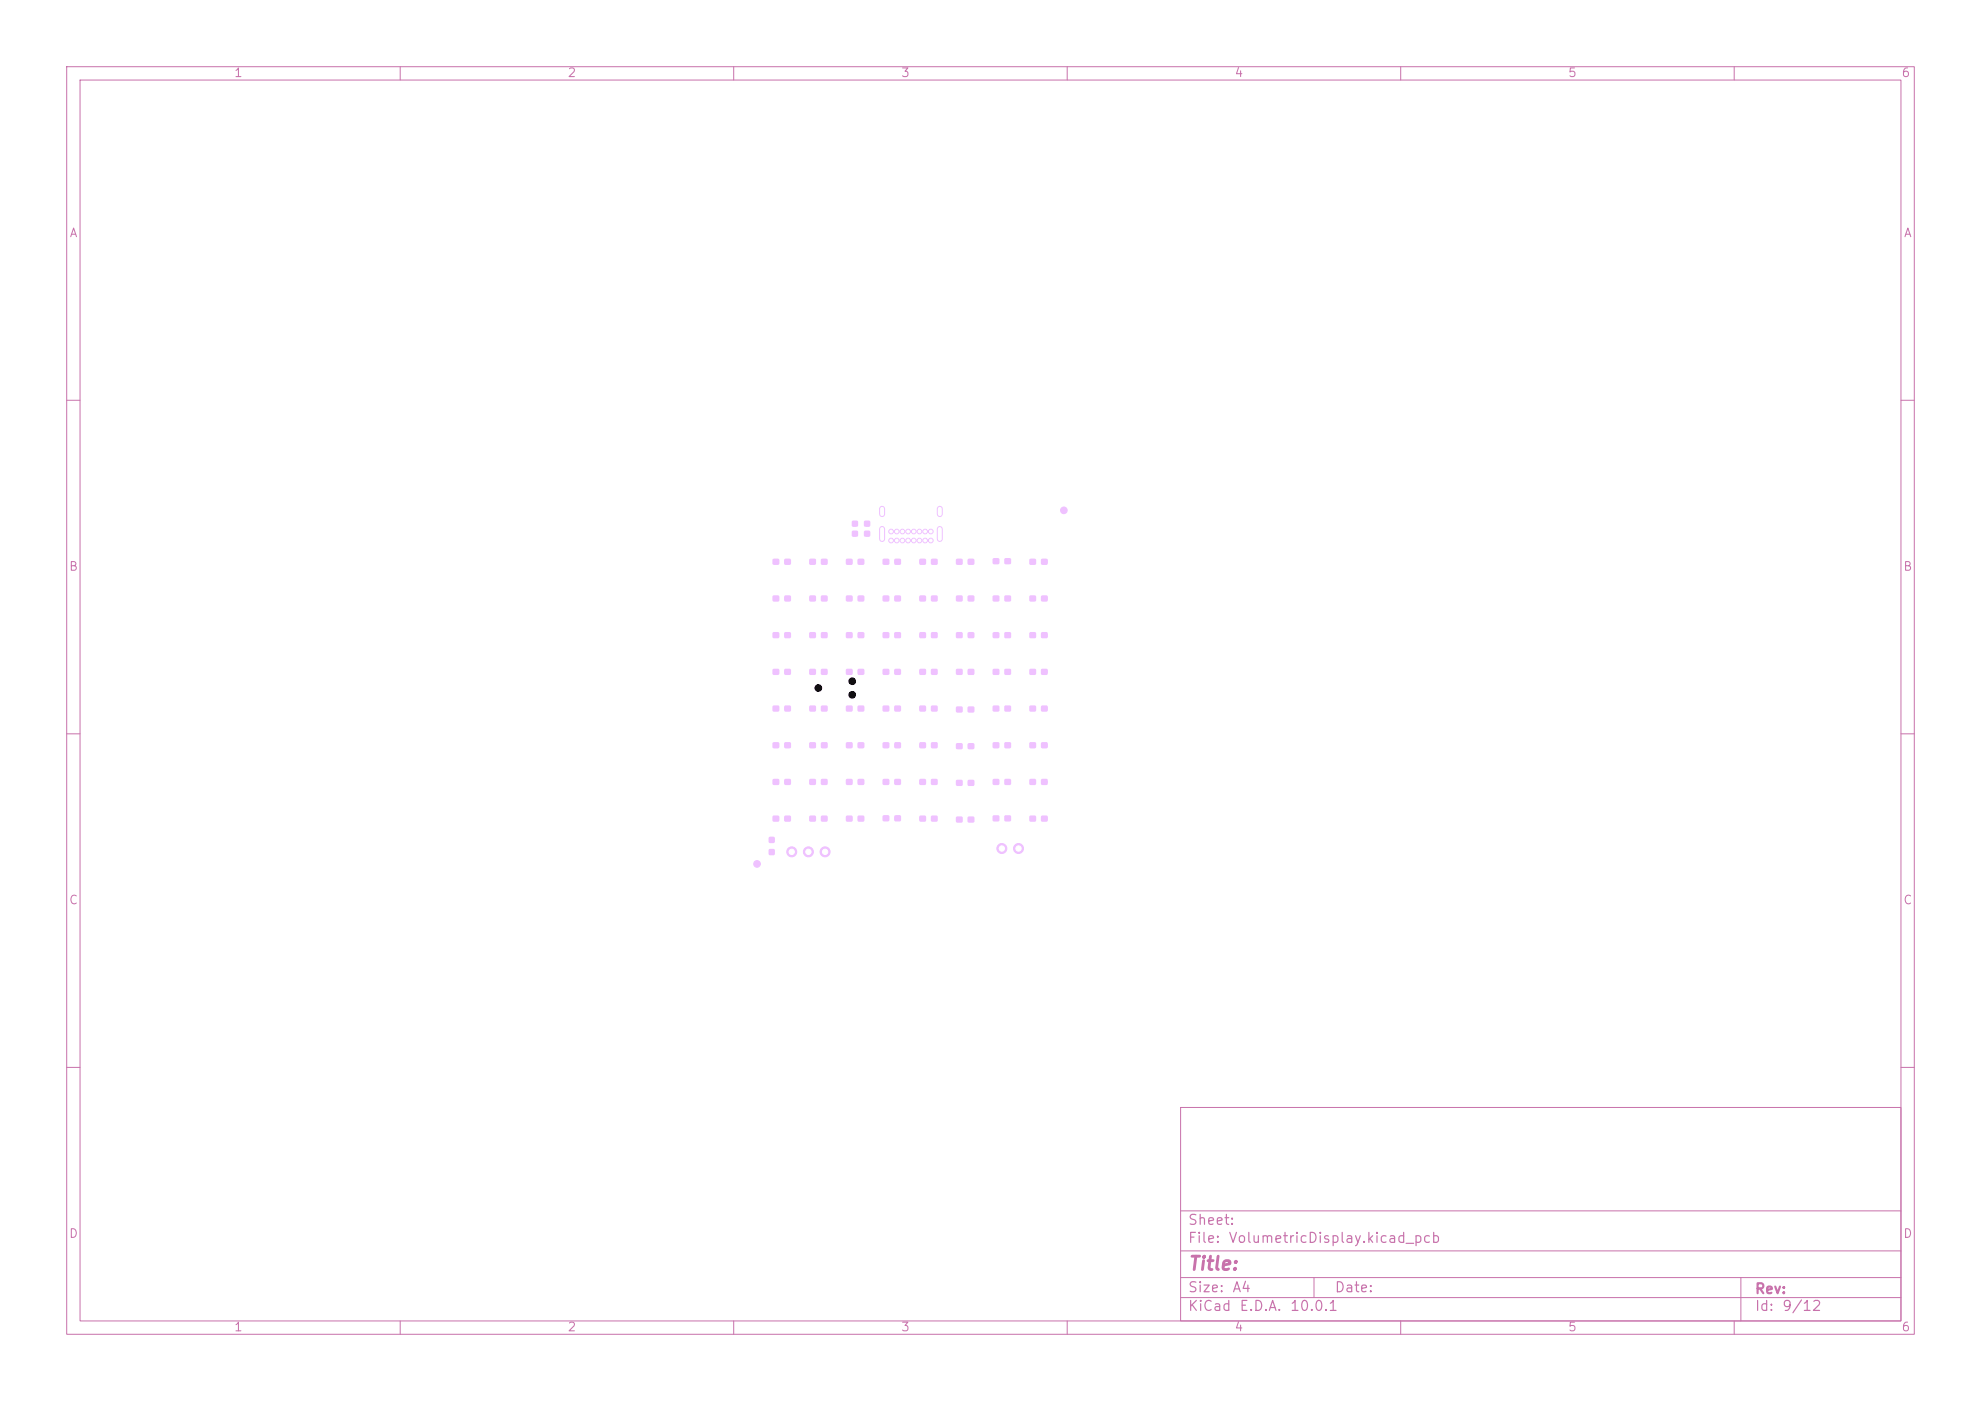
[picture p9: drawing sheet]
<svg xmlns="http://www.w3.org/2000/svg" width="297mm" height="210mm" viewBox="0 0 297 210" stroke-linecap="round" stroke-linejoin="round" font-family="sans-serif">
<defs><g id="words">
<text font-size="2" fill="#c872ab" x="178" y="190.9">Title:</text>
<g font-size="1.5" fill="#c872ab">
<text x="178" y="184">Sheet:</text>
<text x="178" y="186.7">File:</text>
<text x="184.1" y="186.7">VolumetricDisplay.kicad_pcb</text>
<text x="178" y="196.9">KiCad</text>
<text x="178" y="194.1">Size:</text>
<text x="184.7" y="194.1">A4</text>
<text x="185.7" y="196.9">E.D.A.</text>
<text x="193.3" y="196.9">10.0.1</text>
<text x="200" y="194.1">Date:</text>
<text x="263" y="194.3">Rev:</text>
<text x="263" y="196.9">Id:</text>
<text x="267.1" y="196.9">9/12</text>
</g>
<g font-size="1.3" fill="#c872ab">
<text x="35" y="11.9">1</text>
<text x="85" y="11.9">2</text>
<text x="135" y="11.9">3</text>
<text x="185" y="11.9">4</text>
<text x="235" y="11.9">5</text>
<text x="285" y="11.9">6</text>
<text x="10.3" y="35.9">A</text>
<text x="285.4" y="35.9">A</text>
<text x="10.3" y="85.9">B</text>
<text x="285.3" y="85.9">B</text>
<text x="10.3" y="135.9">C</text>
<text x="285.3" y="135.9">C</text>
<text x="10.3" y="185.9">D</text>
<text x="285.3" y="185.9">D</text>
<text x="35" y="199.9">1</text>
<text x="85" y="199.9">2</text>
<text x="135" y="199.9">3</text>
<text x="185" y="199.9">4</text>
<text x="235" y="199.9">5</text>
<text x="285" y="199.9">6</text>
</g>
</g></defs>
<g fill="none" stroke="#c872ab" stroke-width=".15">
<path d="M10 10h277v190h-277zM12 12h273v186h-273zM60 10v2M110 10v2M160 10v2M210 10v2M260 10v2M10 60h2M285 60h2M10 110h2M285 110h2M10 160h2"/>
<path d="M177 166h108v32h-108zM285 160h2M60 198v2M110 198v2M160 198v2M177 194.5h108M177 191.5h108M177 187.5h108M177 181.5h108M197 191.5v3M210 198v2M260 198v2"/>
<path d="M261 191.5v6.5"/>
</g>
<g fill="#efc1ff">
<path d="M137.9 105.8h.9v.8h-.9z"/>
<path d="M139.6 105.8h.9v.8h-.9z"/>
<path d="M148.9 89.3h.9v.8h-.9z"/>
<path d="M150.6 89.3h.9v.8h-.9z"/>
<path d="M121.4 100.3h.9v.8h-.9z"/>
<path d="M123.1 100.3h.9v.8h-.9z"/>
<path d="M115.9 94.8h.9v.8h-.9z"/>
<path d="M117.6 94.8h.9v.8h-.9z"/>
<path d="M121.4 105.8h.9v.8h-.9z"/>
<path d="M123.1 105.8h.9v.8h-.9z"/>
<path d="M126.9 116.8h.9v.8h-.9z"/>
<path d="M128.6 116.8h.9v.8h-.9z"/>
<path d="M143.4 100.3h.9v.8h-.9z"/>
<path d="M145.1 100.3h.9v.8h-.9z"/>
<path d="M143.4 94.8h.9v.8h-.9z"/>
<path d="M145.1 94.8h.9v.8h-.9z"/>
<path d="M132.4 94.8h.9v.8h-.9z"/>
<path d="M134.1 94.8h.9v.8h-.9z"/>
<path d="M121.4 83.8h.9v.8h-.9z"/>
<path d="M123.1 83.8h.9v.8h-.9z"/>
<path d="M126.9 94.8h.9v.8h-.9z"/>
<path d="M128.6 94.8h.9v.8h-.9z"/>
<path d="M132.4 89.3h.9v.8h-.9z"/>
<path d="M134.1 89.3h.9v.8h-.9z"/>
<path d="M154.4 105.8h.9v.8h-.9z"/>
<path d="M156.1 105.8h.9v.8h-.9z"/>
<path d="M137.9 116.8h.9v.8h-.9z"/>
<path d="M139.6 116.8h.9v.8h-.9z"/>
<path d="M148.9 83.7h.9v.8h-.9z"/>
<path d="M150.6 83.7h.9v.8h-.9z"/>
<path d="M126.9 122.3h.9v.8h-.9z"/>
<path d="M128.6 122.3h.9v.8h-.9z"/>
<path d="M126.9 111.3h.9v.8h-.9z"/>
<path d="M128.6 111.3h.9v.8h-.9z"/>
<path d="M115.9 83.8h.9v.8h-.9z"/>
<path d="M117.6 83.8h.9v.8h-.9z"/>
<path d="M148.9 111.3h.9v.8h-.9z"/>
<path d="M150.6 111.3h.9v.8h-.9z"/>
<path d="M148.9 105.8h.9v.8h-.9z"/>
<path d="M150.6 105.8h.9v.8h-.9z"/>
<path d="M132.4 122.3h.9v.8h-.9z"/>
<path d="M134.1 122.3h.9v.8h-.9z"/>
<path d="M143.4 122.4h.9v.9h-.9z"/>
<path d="M145.1 122.4h.9v.9h-.9z"/>
<path d="M121.4 89.3h.9v.8h-.9z"/>
<path d="M123.1 89.3h.9v.8h-.9z"/>
<path d="M137.9 89.3h.9v.8h-.9z"/>
<path d="M139.6 89.3h.9v.8h-.9z"/>
<path d="M154.4 83.8h.9v.8h-.9z"/>
<path d="M156.1 83.8h.9v.8h-.9z"/>
</g>
<circle cx="159.5" cy="76.5" r=".5" fill="#efc1ff" stroke="#efc1ff" stroke-width=".15"/>
<g fill="#efc1ff">
<path d="M143.4 116.9h.9v.9h-.9z"/>
<path d="M145.1 116.9h.9v.9h-.9z"/>
<path d="M126.9 100.3h.9v.8h-.9z"/>
<path d="M128.6 100.3h.9v.8h-.9z"/>
<path d="M137.9 100.3h.9v.8h-.9z"/>
<path d="M139.6 100.3h.9v.8h-.9z"/>
<path d="M154.4 100.3h.9v.8h-.9z"/>
<path d="M156.1 100.3h.9v.8h-.9z"/>
<path d="M115.9 100.3h.9v.8h-.9z"/>
<path d="M117.6 100.3h.9v.8h-.9z"/>
<path d="M115.9 105.8h.9v.8h-.9z"/>
<path d="M117.6 105.8h.9v.8h-.9z"/>
<path d="M154.4 122.3h.9v.8h-.9z"/>
<path d="M156.1 122.3h.9v.8h-.9z"/>
<path d="M115.9 116.8h.9v.8h-.9z"/>
<path d="M117.6 116.8h.9v.8h-.9z"/>
<path d="M126.9 89.3h.9v.8h-.9z"/>
<path d="M128.6 89.3h.9v.8h-.9z"/>
<path d="M132.4 111.3h.9v.8h-.9z"/>
<path d="M134.1 111.3h.9v.8h-.9z"/>
<path d="M121.4 94.8h.9v.8h-.9z"/>
<path d="M123.1 94.8h.9v.8h-.9z"/>
<path d="M137.9 111.3h.9v.8h-.9z"/>
<path d="M139.6 111.3h.9v.8h-.9z"/>
<path d="M115.9 89.3h.9v.8h-.9z"/>
<path d="M117.6 89.3h.9v.8h-.9z"/>
<path d="M126.9 83.8h.9v.8h-.9z"/>
<path d="M128.6 83.8h.9v.8h-.9z"/>
<path d="M132.4 83.8h.9v.8h-.9z"/>
<path d="M134.1 83.8h.9v.8h-.9z"/>
<path d="M127.8 78.1h.8v.8h-.8z"/>
<path d="M129.6 78.1h.8v.8h-.8z"/>
<path d="M132.4 100.3h.9v.8h-.9z"/>
<path d="M134.1 100.3h.9v.8h-.9z"/>
<path d="M154.4 94.8h.9v.8h-.9z"/>
<path d="M156.1 94.8h.9v.8h-.9z"/>
<path d="M132.4 116.8h.9v.8h-.9z"/>
<path d="M134.1 116.8h.9v.8h-.9z"/>
<path d="M137.9 94.8h.9v.8h-.9z"/>
<path d="M139.6 94.8h.9v.8h-.9z"/>
<path d="M154.4 111.3h.9v.8h-.9z"/>
<path d="M156.1 111.3h.9v.8h-.9z"/>
<path d="M148.9 116.8h.9v.8h-.9z"/>
<path d="M150.6 116.8h.9v.8h-.9z"/>
<path d="M127.8 79.6h.8v.8h-.8z"/>
<path d="M129.6 79.6h.8v.8h-.8z"/>
<path d="M121.4 111.3h.9v.8h-.9z"/>
<path d="M123.1 111.3h.9v.8h-.9z"/>
<path d="M148.9 100.3h.9v.8h-.9z"/>
<path d="M150.6 100.3h.9v.8h-.9z"/>
<path d="M137.9 83.8h.9v.8h-.9z"/>
<path d="M139.6 83.8h.9v.8h-.9z"/>
<path d="M143.4 89.3h.9v.8h-.9z"/>
<path d="M145.1 89.3h.9v.8h-.9z"/>
<path d="M154.4 116.8h.9v.8h-.9z"/>
<path d="M156.1 116.8h.9v.8h-.9z"/>
<path d="M154.4 89.3h.9v.8h-.9z"/>
<path d="M156.1 89.3h.9v.8h-.9z"/>
<path d="M143.4 83.8h.9v.8h-.9z"/>
<path d="M145.1 83.8h.9v.8h-.9z"/>
<path d="M115.9 111.3h.9v.8h-.9z"/>
<path d="M117.6 111.3h.9v.8h-.9z"/>
<path d="M143.4 105.9h.9v.9h-.9z"/>
<path d="M145.1 105.9h.9v.9h-.9z"/>
</g>
<g fill="#efc1ff" stroke="#efc1ff" stroke-width=".15">
<circle cx="139.5" cy="81" r=".35"/>
<circle cx="138.7" cy="81" r=".35"/>
<circle cx="137.9" cy="81" r=".35"/>
<circle cx="137" cy="81" r=".35"/>
<circle cx="136.2" cy="81" r=".35"/>
<circle cx="135.3" cy="81" r=".35"/>
<circle cx="134.5" cy="81" r=".35"/>
<circle cx="133.6" cy="81" r=".35"/>
<circle cx="133.6" cy="79.7" r=".35"/>
<circle cx="134.5" cy="79.7" r=".35"/>
<circle cx="135.3" cy="79.7" r=".35"/>
<circle cx="136.2" cy="79.7" r=".35"/>
<circle cx="137" cy="79.7" r=".35"/>
<circle cx="137.9" cy="79.7" r=".35"/>
<circle cx="138.7" cy="79.7" r=".35"/>
<circle cx="139.5" cy="79.7" r=".35"/>
</g>
<path d="M132.2 76.3v.8M132.2 79.3v1.5M140.9 76.3v.8M140.9 79.3v1.5" fill="none" stroke="#efc1ff" stroke-width=".9"/>
<g fill="#efc1ff">
<path d="M121.4 116.8h.9v.8h-.9z"/>
<path d="M123.1 116.8h.9v.8h-.9z"/>
<path d="M143.4 111.4h.9v.9h-.9z"/>
<path d="M145.1 111.4h.9v.9h-.9z"/>
<path d="M148.9 122.3h.9v.8h-.9z"/>
<path d="M150.6 122.3h.9v.8h-.9z"/>
<path d="M126.9 105.8h.9v.8h-.9z"/>
<path d="M128.6 105.8h.9v.8h-.9z"/>
<path d="M132.4 105.8h.9v.8h-.9z"/>
<path d="M134.1 105.8h.9v.8h-.9z"/>
</g>
<circle cx="113.5" cy="129.5" r=".5" fill="#efc1ff" stroke="#efc1ff" stroke-width=".15"/>
<g fill="#efc1ff">
<path d="M115.3 125.5h.8v.8h-.8z"/>
<path d="M115.3 127.3h.8v.8h-.8z"/>
<path d="M137.9 122.3h.9v.8h-.9z"/>
<path d="M139.6 122.3h.9v.8h-.9z"/>
<path d="M115.9 122.3h.9v.8h-.9z"/>
<path d="M117.6 122.3h.9v.8h-.9z"/>
<path d="M148.9 94.8h.9v.8h-.9z"/>
<path d="M150.6 94.8h.9v.8h-.9z"/>
<path d="M121.4 122.3h.9v.8h-.9z"/>
<path d="M123.1 122.3h.9v.8h-.9z"/>
</g>
<g fill="#efc1ff" stroke="#efc1ff" stroke-width=".15">
<circle cx="123.7" cy="127.7" r=".75"/>
<circle cx="122.7" cy="103.1" r=".5"/>
<circle cx="127.8" cy="102.1" r=".5"/>
<circle cx="127.8" cy="104.2" r=".5"/>
<circle cx="118.7" cy="127.7" r=".75"/>
<circle cx="150.2" cy="127.2" r=".75"/>
<circle cx="152.7" cy="127.2" r=".75"/>
<circle cx="121.2" cy="127.7" r=".75"/>
</g>
<g fill="#fff" stroke="#fff" stroke-width=".15">
<circle cx="139.5" cy="81" r=".2"/>
<circle cx="138.7" cy="81" r=".2"/>
<circle cx="137.8" cy="81" r=".2"/>
<circle cx="137" cy="81" r=".2"/>
<circle cx="136.1" cy="81" r=".2"/>
<circle cx="135.3" cy="81" r=".2"/>
<circle cx="134.4" cy="81" r=".2"/>
<circle cx="133.6" cy="81" r=".2"/>
<circle cx="133.6" cy="79.7" r=".2"/>
<circle cx="134.4" cy="79.7" r=".2"/>
<circle cx="135.3" cy="79.7" r=".2"/>
<circle cx="136.1" cy="79.7" r=".2"/>
<circle cx="137" cy="79.7" r=".2"/>
<circle cx="137.8" cy="79.7" r=".2"/>
<circle cx="138.7" cy="79.7" r=".2"/>
<circle cx="139.5" cy="79.7" r=".2"/>
<circle cx="123.7" cy="127.7" r=".4"/>
<circle cx="118.7" cy="127.7" r=".4"/>
<circle cx="150.2" cy="127.2" r=".4"/>
<circle cx="152.7" cy="127.2" r=".4"/>
<circle cx="121.2" cy="127.7" r=".4"/>
</g>
<path d="M132.2 76.3v.8M132.2 79.3v1.5M140.9 76.3v.8M140.9 79.3v1.5" fill="none" stroke="#fff" stroke-width=".6"/>
<g fill="#000" stroke="#000" stroke-width=".15">
<circle cx="122.7" cy="103.1" r=".5"/>
<circle cx="127.8" cy="102.1" r=".5"/>
<circle cx="127.8" cy="104.2" r=".5"/>
</g>
<use href="#words"/>
</svg>
